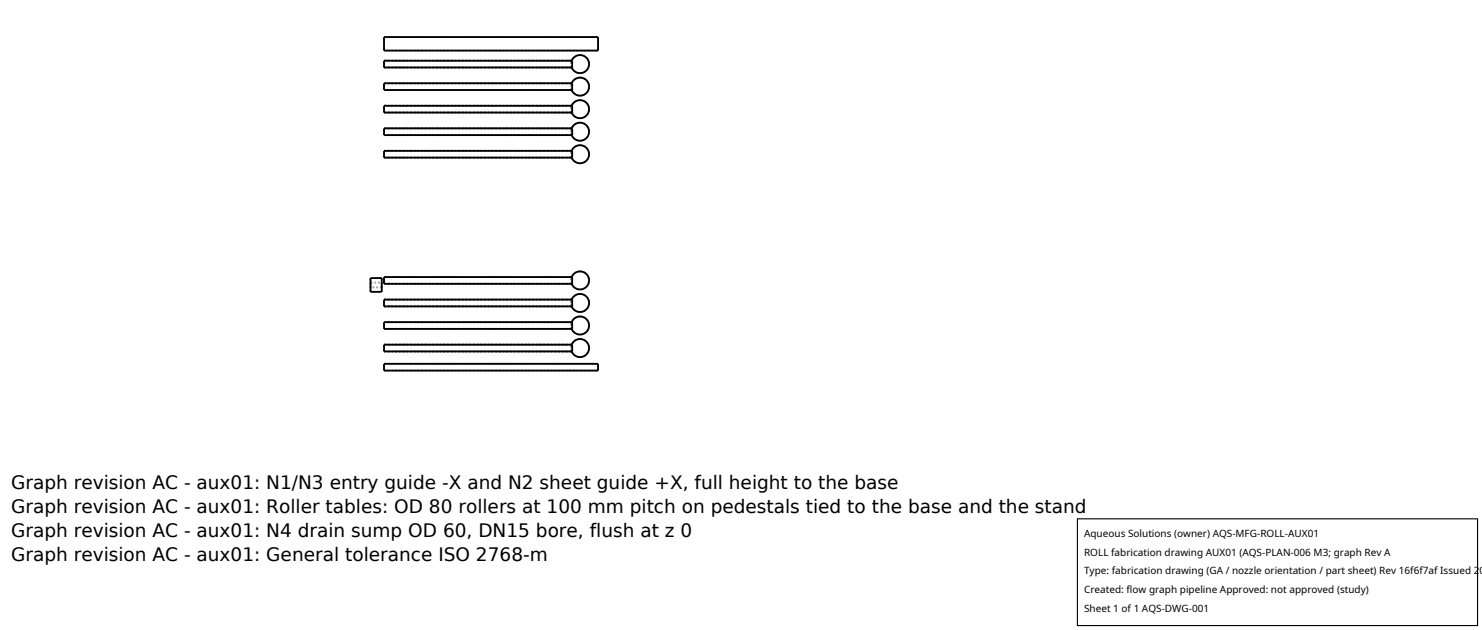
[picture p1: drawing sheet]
<svg xmlns="http://www.w3.org/2000/svg" width="212mm" height="90mm" viewBox="0 0 212 90" stroke-linecap="round" stroke-linejoin="round" font-family="sans-serif">
<defs><g id="words">
<g font-size="2.6">
<text x="1.6" y="69.8">Graph revision AC - aux01: N1/N3 entry guide -X and N2 sheet guide +X, full height to the base</text>
<text x="1.6" y="73.3">Graph revision AC - aux01: Roller tables: OD 80 rollers at 100 mm pitch on pedestals tied to the base and the stand</text>
<text x="1.6" y="76.7">Graph revision AC - aux01: N4 drain sump OD 60, DN15 bore, flush at z 0</text>
<text x="1.6" y="80.2">Graph revision AC - aux01: General tolerance ISO 2768-m</text>
</g>
<g font-size="1.4">
<text x="154.8" y="76.6">Aqueous Solutions (owner) AQS-MFG-ROLL-AUX01</text>
<text x="154.8" y="79.3">ROLL fabrication drawing AUX01 (AQS-PLAN-006 M3; graph Rev A</text>
<text x="154.8" y="82">Type: fabrication drawing (GA / nozzle orientation / part sheet) Rev 16f6f7af Issued 20</text>
<text x="154.8" y="84.7">Created: flow graph pipeline Approved: not approved (study)</text>
<text x="154.8" y="87.4">Sheet 1 of 1 AQS-DWG-001</text>
</g>
</g></defs>
<g fill="none" stroke="#a0a0a0" stroke-width=".26" stroke-dasharray=".3 .3" stroke-linecap="butt">
<path d="M54.8 18.3h26.9M54.8 19.3h26.9M54.8 19.3v-1M54.8 15.1h26.9M54.8 16.1h26.9M54.8 16.1v-1M54.8 11.9h26.9M54.8 12.9h26.9M54.8 12.9v-1M54.8 8.7h26.9M54.8 9.6h26.9M54.8 9.6v-.9"/>
<path d="M54.8 7.2h30.6M54.8 5.3h30.6M54.8 7.2v-1.9M81.7 19.3l-.1-.4 .1-.6M81.7 19.3l.3 .5 .7 .3 .6-.1 .6-.5 .2-.6-.1-.7-.5-.5-.7-.2M81.7 16.1l-.1-.5 .1-.5M81.7 16.1l.4 .5 .6 .3 .7-.1 .5-.5 .2-.6-.1-.7-.5-.5-.7-.2M81.7 12.9l-.1-.5 .1-.5M81.7 12.9l.3 .5 .7 .2 .7-.1 .5-.4 .2-.7-.1-.6-.5-.5-.7-.2M81.7 9.6l-.1-.4 .1-.5M81.7 9.6l.4 .6 .6 .2 .7-.1 .5-.4 .2-.7-.1-.6-.5-.6-.7-.1M81.7 19.3v-1"/>
<path d="M81.7 16.1v-1M81.7 12.9v-1M81.7 9.6v-.9M82.8 17.5l-.7 .2-.4 .6M82.8 14.3l-.7 .2-.4 .6M82.8 11.1l-.7 .2-.4 .6M82.8 7.9l-.7 .2-.4 .6M85.4 7.2v-1.9M54.8 39.6h26.9M54.8 21.5h26.9M54.8 22.5h26.9M54.8 22.5v-1"/>
<path d="M81.7 22.5l-.1-.4 .1-.6M81.7 22.5l.4 .5 .6 .3 .7-.1 .5-.4 .2-.7-.1-.7-.5-.5-.7-.2M81.7 22.5v-1M82.8 38.8l-.7 .2-.4 .6M82.8 20.7l-.7 .3-.4 .5M52.9 41.7v-2M52.9 40.3h1.6M52.9 40.3v.7M52.9 41v-.7M54.5 41.7v-2M54.5 40.3v.7M54.5 41v-.7"/>
<path d="M54.5 41h-1.6M54.8 49.2h26.9M54.8 50.2h26.9M54.8 50.2v-1M54.8 46h26.9M54.8 47h26.9M54.8 47v-1M54.8 42.8h26.9M54.8 43.7h26.9M54.8 43.7v-.9M54.8 40.5h26.9M54.8 40.5v-.9"/>
<path d="M54.8 52.9h30.6M54.8 52h30.6M54.8 52.9v-.9M81.7 50.2l-.1-.5 .1-.5M81.7 50.2l.4 .5 .6 .3 .7-.1 .5-.5 .2-.6-.1-.7-.5-.5-.7-.2M81.7 47l-.1-.5 .1-.5M81.7 47l.4 .5 .6 .3 .7-.1 .5-.5 .2-.7-.1-.6-.5-.5-.7-.2M81.7 43.7l-.1-.4 .1-.5M81.7 43.7l.4 .6 .6 .2 .7-.1 .5-.4 .2-.7-.1-.7-.5-.4-.7-.2M81.7 40.5l-.1-.4 .1-.5M81.7 40.5l.4 .6 .6 .2 .7-.1 .5-.4 .2-.7-.1-.6-.5-.6-.7-.1M81.7 50.2v-1"/>
<path d="M81.7 47v-1M81.7 43.7v-.9M81.7 40.5v-.9M82.8 48.4l-.7 .3-.4 .5M82.8 45.2l-.7 .2-.4 .6M82.8 42l-.7 .2-.4 .6M85.4 52.9v-.9"/>
</g>
<g fill="none" stroke="#000" stroke-width=".26">
<path d="M54.8 8.7h26.9v.9h-26.9zM54.8 11.9h26.9v1h-26.9zM54.8 15.1h26.9v1h-26.9zM54.8 18.3h26.9v1h-26.9zM54.8 5.3h30.6v1.9h-30.6zM81.7 18.3l.2-.4 .3-.2 .9-.2 .4 .2 .3 .3 .2 .3 .1 .5v.4l-.2 .4-.4 .3-.4 .2h-.5l-.4-.2-.3-.2-.2-.4M81.7 15.1l.2-.4 .3-.3 .9-.1 .4 .2 .3 .2 .2 .4 .1 .5v.4l-.2 .4-.4 .3-.4 .2h-.5l-.4-.2-.3-.3-.2-.3M81.7 11.9l.2-.4 .3-.3 .4-.1h.5l.7 .4 .2 .4 .1 .4v.5l-.2 .4-.4 .3-.4 .1h-.5l-.4-.1-.3-.3-.2-.3M81.7 8.7l.2-.4 .3-.3 .4-.1h.5l.4 .1 .3 .3 .2 .4 .1 .4-.2 .8-.4 .3-.4 .2h-.4l-.5-.1-.3-.3-.2-.4M52.9 39.7h1.6v2h-1.6zM54.8 21.5h26.9v1h-26.9zM54.8 39.6h26.9v.9h-26.9z"/>
<path d="M81.7 39.6l.2-.4 .3-.3 .9-.1 .4 .1 .3 .3 .2 .4 .1 .4v.4l-.2 .4-.4 .4-.4 .1h-.5l-.4-.1-.3-.3-.2-.4M81.7 21.5l.2-.4 .3-.2 .9-.1 .4 .1 .3 .3 .3 .4v.4v.4l-.2 .4-.3 .3-.5 .2h-.4l-.5-.1-.3-.3-.2-.4M54.8 49.2h26.9v1h-26.9zM54.8 42.8h26.9v.9h-26.9zM54.8 46h26.9v1h-26.9zM54.8 52h30.6v.9h-30.6zM81.7 49.2l.2-.4 .3-.2 .9-.2 .4 .2 .3 .3 .2 .3 .1 .5-.2 .8-.4 .3-.4 .2h-.4l-.5-.2-.3-.2-.2-.4M81.7 46l.2-.3 .3-.4 .4-.1h.5l.4 .2 .3 .2 .3 .4v.5v.4l-.3 .4-.3 .3-.4 .1-.9-.1-.3-.3-.2-.3M81.7 42.8l.2-.4 .3-.3 .9-.1 .4 .2 .3 .2 .2 .4 .1 .4v.5l-.2 .3-.4 .4-.4 .1h-.5l-.4-.1-.3-.3-.2-.4"/>
</g>
<path d="M153.9 74.1h57.1v15.2h-57.1z" fill="#fff" stroke="#000" stroke-width=".16"/>
<use href="#words"/>
</svg>
